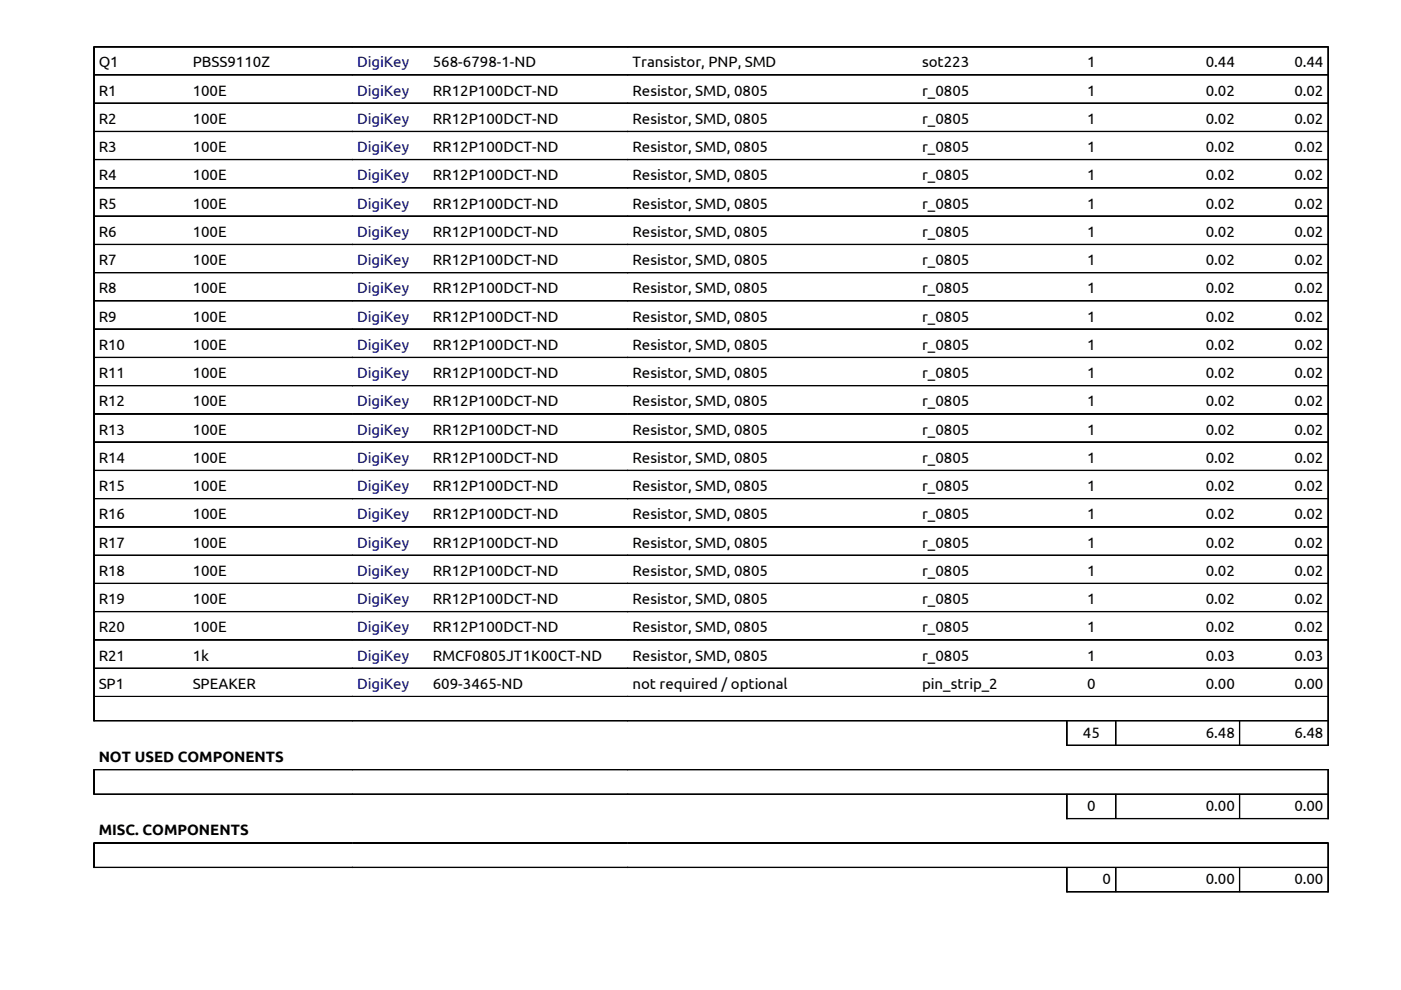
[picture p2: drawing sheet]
<svg xmlns="http://www.w3.org/2000/svg" width="297mm" height="210mm" viewBox="0 0 297 210" stroke-linecap="round" stroke-linejoin="round" font-family="sans-serif">
<defs><g id="words">
<g font-size="3.2">
<text x="20.9" y="14.3">Q1</text>
<text x="40.9" y="14.3">PBSS9110Z</text>
<text x="91.8" y="14.3">568-6798-1-ND</text>
<text x="134.1" y="14.3">Transistor, PNP, SMD</text>
<text x="195.5" y="14.3">sot223</text>
<text x="230.5" y="14.3">1</text>
<text x="255.7" y="14.3">0.44</text>
<text x="274.4" y="14.3">0.44</text>
<text x="20.9" y="20.3">R1</text>
<text x="40.9" y="20.3">100E</text>
<text x="91.8" y="20.3">RR12P100DCT-ND</text>
<text x="134.1" y="20.3">Resistor, SMD, 0805</text>
<text x="195.5" y="20.3">r_0805</text>
<text x="230.5" y="20.3">1</text>
<text x="255.7" y="20.3">0.02</text>
<text x="274.4" y="20.3">0.02</text>
<text x="20.9" y="26.2">R2</text>
<text x="40.9" y="26.2">100E</text>
<text x="91.8" y="26.2">RR12P100DCT-ND</text>
<text x="134.1" y="26.2">Resistor, SMD, 0805</text>
<text x="195.5" y="26.2">r_0805</text>
<text x="230.5" y="26.2">1</text>
<text x="255.7" y="26.2">0.02</text>
<text x="274.4" y="26.2">0.02</text>
<text x="20.9" y="32.2">R3</text>
<text x="40.9" y="32.2">100E</text>
<text x="91.8" y="32.2">RR12P100DCT-ND</text>
<text x="134.1" y="32.2">Resistor, SMD, 0805</text>
<text x="195.5" y="32.2">r_0805</text>
<text x="230.5" y="32.2">1</text>
<text x="255.7" y="32.2">0.02</text>
<text x="274.4" y="32.2">0.02</text>
<text x="20.9" y="38.2">R4</text>
<text x="40.9" y="38.2">100E</text>
<text x="91.8" y="38.2">RR12P100DCT-ND</text>
<text x="134.1" y="38.2">Resistor, SMD, 0805</text>
<text x="195.5" y="38.2">r_0805</text>
<text x="230.5" y="38.2">1</text>
<text x="255.7" y="38.2">0.02</text>
<text x="274.4" y="38.2">0.02</text>
<text x="20.9" y="44.2">R5</text>
<text x="40.9" y="44.2">100E</text>
<text x="91.8" y="44.2">RR12P100DCT-ND</text>
<text x="134.1" y="44.2">Resistor, SMD, 0805</text>
<text x="195.5" y="44.2">r_0805</text>
<text x="230.5" y="44.2">1</text>
<text x="255.7" y="44.2">0.02</text>
<text x="274.4" y="44.2">0.02</text>
<text x="20.9" y="50.2">R6</text>
<text x="40.9" y="50.2">100E</text>
<text x="91.8" y="50.2">RR12P100DCT-ND</text>
<text x="134.1" y="50.2">Resistor, SMD, 0805</text>
<text x="195.5" y="50.2">r_0805</text>
<text x="230.5" y="50.2">1</text>
<text x="255.7" y="50.2">0.02</text>
<text x="274.4" y="50.2">0.02</text>
<text x="20.9" y="56.2">R7</text>
<text x="40.9" y="56.2">100E</text>
<text x="91.8" y="56.2">RR12P100DCT-ND</text>
<text x="134.1" y="56.2">Resistor, SMD, 0805</text>
<text x="195.5" y="56.2">r_0805</text>
<text x="230.5" y="56.2">1</text>
<text x="255.7" y="56.2">0.02</text>
<text x="274.4" y="56.2">0.02</text>
<text x="20.9" y="62.2">R8</text>
<text x="40.9" y="62.2">100E</text>
<text x="91.8" y="62.2">RR12P100DCT-ND</text>
<text x="134.1" y="62.2">Resistor, SMD, 0805</text>
<text x="195.5" y="62.2">r_0805</text>
<text x="230.5" y="62.2">1</text>
<text x="255.7" y="62.2">0.02</text>
<text x="274.4" y="62.2">0.02</text>
<text x="20.9" y="68.2">R9</text>
<text x="40.9" y="68.2">100E</text>
<text x="91.8" y="68.2">RR12P100DCT-ND</text>
<text x="134.1" y="68.2">Resistor, SMD, 0805</text>
<text x="195.5" y="68.2">r_0805</text>
<text x="230.5" y="68.2">1</text>
<text x="255.7" y="68.2">0.02</text>
<text x="274.4" y="68.2">0.02</text>
<text x="20.9" y="74.2">R10</text>
<text x="40.9" y="74.2">100E</text>
<text x="91.8" y="74.2">RR12P100DCT-ND</text>
<text x="134.1" y="74.2">Resistor, SMD, 0805</text>
<text x="195.5" y="74.2">r_0805</text>
<text x="230.5" y="74.2">1</text>
<text x="255.7" y="74.2">0.02</text>
<text x="274.4" y="74.2">0.02</text>
<text x="20.9" y="80.2">R11</text>
<text x="40.9" y="80.2">100E</text>
<text x="91.8" y="80.2">RR12P100DCT-ND</text>
<text x="134.1" y="80.2">Resistor, SMD, 0805</text>
<text x="195.5" y="80.2">r_0805</text>
<text x="230.5" y="80.2">1</text>
<text x="255.7" y="80.2">0.02</text>
<text x="274.4" y="80.2">0.02</text>
<text x="20.9" y="86.1">R12</text>
<text x="40.9" y="86.1">100E</text>
<text x="91.8" y="86.1">RR12P100DCT-ND</text>
<text x="134.1" y="86.1">Resistor, SMD, 0805</text>
<text x="195.5" y="86.1">r_0805</text>
<text x="230.5" y="86.1">1</text>
<text x="255.7" y="86.1">0.02</text>
<text x="274.4" y="86.1">0.02</text>
<text x="20.9" y="92.1">R13</text>
<text x="40.9" y="92.1">100E</text>
<text x="91.8" y="92.1">RR12P100DCT-ND</text>
<text x="134.1" y="92.1">Resistor, SMD, 0805</text>
<text x="195.5" y="92.1">r_0805</text>
<text x="230.5" y="92.1">1</text>
<text x="255.7" y="92.1">0.02</text>
<text x="274.4" y="92.1">0.02</text>
<text x="20.9" y="98.1">R14</text>
<text x="40.9" y="98.1">100E</text>
<text x="91.8" y="98.1">RR12P100DCT-ND</text>
<text x="134.1" y="98.1">Resistor, SMD, 0805</text>
<text x="195.5" y="98.1">r_0805</text>
<text x="230.5" y="98.1">1</text>
<text x="255.7" y="98.1">0.02</text>
<text x="274.4" y="98.1">0.02</text>
<text x="20.9" y="104.1">R15</text>
<text x="40.9" y="104.1">100E</text>
<text x="91.8" y="104.1">RR12P100DCT-ND</text>
<text x="134.1" y="104.1">Resistor, SMD, 0805</text>
<text x="195.5" y="104.1">r_0805</text>
<text x="230.5" y="104.1">1</text>
<text x="255.7" y="104.1">0.02</text>
<text x="274.4" y="104.1">0.02</text>
<text x="20.9" y="110.1">R16</text>
<text x="40.9" y="110.1">100E</text>
<text x="91.8" y="110.1">RR12P100DCT-ND</text>
<text x="134.1" y="110.1">Resistor, SMD, 0805</text>
<text x="195.5" y="110.1">r_0805</text>
<text x="230.5" y="110.1">1</text>
<text x="255.7" y="110.1">0.02</text>
<text x="274.4" y="110.1">0.02</text>
<text x="20.9" y="116.1">R17</text>
<text x="40.9" y="116.1">100E</text>
<text x="91.8" y="116.1">RR12P100DCT-ND</text>
<text x="134.1" y="116.1">Resistor, SMD, 0805</text>
<text x="195.5" y="116.1">r_0805</text>
<text x="230.5" y="116.1">1</text>
<text x="255.7" y="116.1">0.02</text>
<text x="274.4" y="116.1">0.02</text>
<text x="20.9" y="122.1">R18</text>
<text x="40.9" y="122.1">100E</text>
<text x="91.8" y="122.1">RR12P100DCT-ND</text>
<text x="134.1" y="122.1">Resistor, SMD, 0805</text>
<text x="195.5" y="122.1">r_0805</text>
<text x="230.5" y="122.1">1</text>
<text x="255.7" y="122.1">0.02</text>
<text x="274.4" y="122.1">0.02</text>
<text x="20.9" y="128.1">R19</text>
<text x="40.9" y="128.1">100E</text>
<text x="91.8" y="128.1">RR12P100DCT-ND</text>
<text x="134.1" y="128.1">Resistor, SMD, 0805</text>
<text x="195.5" y="128.1">r_0805</text>
<text x="230.5" y="128.1">1</text>
<text x="255.7" y="128.1">0.02</text>
<text x="274.4" y="128.1">0.02</text>
<text x="20.9" y="134.1">R20</text>
<text x="40.9" y="134.1">100E</text>
<text x="91.8" y="134.1">RR12P100DCT-ND</text>
<text x="134.1" y="134.1">Resistor, SMD, 0805</text>
<text x="195.5" y="134.1">r_0805</text>
<text x="230.5" y="134.1">1</text>
<text x="255.7" y="134.1">0.02</text>
<text x="274.4" y="134.1">0.02</text>
<text x="20.9" y="140.1">R21</text>
<text x="40.9" y="140.1">1k</text>
<text x="91.8" y="140.1">RMCF0805JT1K00CT-ND</text>
<text x="134.1" y="140.1">Resistor, SMD, 0805</text>
<text x="195.5" y="140.1">r_0805</text>
<text x="230.5" y="140.1">1</text>
<text x="255.7" y="140.1">0.03</text>
<text x="274.4" y="140.1">0.03</text>
<text x="20.9" y="146.1">SP1</text>
<text x="40.9" y="146.1">SPEAKER</text>
<text x="91.8" y="146.1">609-3465-ND</text>
<text x="134.1" y="146.1">not required / optional</text>
<text x="195.5" y="146.1">pin_strip_2</text>
<text x="230.5" y="146.1">0</text>
<text x="255.7" y="146.1">0.00</text>
<text x="274.4" y="146.1">0.00</text>
<text x="20.9" y="161.5">NOT USED COMPONENTS</text>
<text x="229.6" y="156.4">45</text>
<text x="255.7" y="156.4">6.48</text>
<text x="274.4" y="156.4">6.48</text>
<text x="230.5" y="171.9">0</text>
<text x="255.7" y="171.9">0.00</text>
<text x="274.4" y="171.9">0.00</text>
<text x="20.9" y="177">MISC. COMPONENTS</text>
<text x="233.8" y="187.5">0</text>
<text x="255.7" y="187.5">0.00</text>
<text x="274.4" y="187.5">0.00</text>
</g>
<g font-size="3.2" fill="#000080">
<text x="75.7" y="14.3">DigiKey</text>
<text x="75.7" y="20.3">DigiKey</text>
<text x="75.7" y="26.2">DigiKey</text>
<text x="75.7" y="32.2">DigiKey</text>
<text x="75.7" y="38.2">DigiKey</text>
<text x="75.7" y="44.2">DigiKey</text>
<text x="75.7" y="50.2">DigiKey</text>
<text x="75.7" y="56.2">DigiKey</text>
<text x="75.7" y="62.2">DigiKey</text>
<text x="75.7" y="68.2">DigiKey</text>
<text x="75.7" y="74.2">DigiKey</text>
<text x="75.7" y="80.2">DigiKey</text>
<text x="75.7" y="86.1">DigiKey</text>
<text x="75.7" y="92.1">DigiKey</text>
<text x="75.7" y="98.1">DigiKey</text>
<text x="75.7" y="104.1">DigiKey</text>
<text x="75.7" y="110.1">DigiKey</text>
<text x="75.7" y="116.1">DigiKey</text>
<text x="75.7" y="122.1">DigiKey</text>
<text x="75.7" y="128.1">DigiKey</text>
<text x="75.7" y="134.1">DigiKey</text>
<text x="75.7" y="140.1">DigiKey</text>
<text x="75.7" y="146.1">DigiKey</text>
</g>
</g></defs>
<g fill="#000" stroke="#000" stroke-width=".21">
<path d="M19.9 9.9l54.8 .1z" fill-rule="evenodd"/>
<path d="M19.9 9.9l.1 143z" fill-rule="evenodd"/>
<path d="M20 15.8l54.7 .1z" fill-rule="evenodd"/>
<path d="M74.7 9.9l58.4 .1z" fill-rule="evenodd"/>
<path d="M74.7 15.8l58.4 .1z" fill-rule="evenodd"/>
<path d="M133.1 9.9l148.5 .1z" fill-rule="evenodd"/>
<path d="M133.1 15.8l148.5 .1z" fill-rule="evenodd"/>
<path d="M281.6 9.9v148.1z" fill-rule="evenodd"/>
<path d="M20 21.8l54.7 .1z" fill-rule="evenodd"/>
<path d="M20 27.8l54.7 .1z" fill-rule="evenodd"/>
<path d="M20 33.8l54.7 .1z" fill-rule="evenodd"/>
<path d="M20 39.8l54.7 .1z" fill-rule="evenodd"/>
<path d="M74.7 21.8l58.4 .1z" fill-rule="evenodd"/>
<path d="M74.7 27.8l58.4 .1z" fill-rule="evenodd"/>
<path d="M74.7 33.8l58.4 .1z" fill-rule="evenodd"/>
<path d="M74.7 39.8l58.4 .1z" fill-rule="evenodd"/>
<path d="M133.1 21.8l148.5 .1z" fill-rule="evenodd"/>
<path d="M133.1 27.8l148.5 .1z" fill-rule="evenodd"/>
<path d="M133.1 33.8l148.5 .1z" fill-rule="evenodd"/>
<path d="M133.1 39.8l148.5 .1z" fill-rule="evenodd"/>
<path d="M20 45.8l54.7 .1z" fill-rule="evenodd"/>
<path d="M20 51.8l54.7 .1z" fill-rule="evenodd"/>
<path d="M20 57.8l54.7 .1z" fill-rule="evenodd"/>
<path d="M74.7 45.8l58.4 .1z" fill-rule="evenodd"/>
<path d="M74.7 51.8l58.4 .1z" fill-rule="evenodd"/>
<path d="M74.7 57.8l58.4 .1z" fill-rule="evenodd"/>
<path d="M133.1 45.8l148.5 .1z" fill-rule="evenodd"/>
<path d="M133.1 51.8l148.5 .1z" fill-rule="evenodd"/>
<path d="M133.1 57.8l148.5 .1z" fill-rule="evenodd"/>
<path d="M20 63.7l54.7 .1z" fill-rule="evenodd"/>
<path d="M20 69.7l54.7 .1z" fill-rule="evenodd"/>
<path d="M20 75.7l54.7 .1z" fill-rule="evenodd"/>
<path d="M74.7 63.7l58.4 .1z" fill-rule="evenodd"/>
<path d="M74.7 69.7l58.4 .1z" fill-rule="evenodd"/>
<path d="M74.7 75.7l58.4 .1z" fill-rule="evenodd"/>
<path d="M133.1 63.7l148.5 .1z" fill-rule="evenodd"/>
<path d="M133.1 69.7l148.5 .1z" fill-rule="evenodd"/>
<path d="M133.1 75.7l148.5 .1z" fill-rule="evenodd"/>
<path d="M20 81.7l54.7 .1z" fill-rule="evenodd"/>
<path d="M20 87.7l54.7 .1z" fill-rule="evenodd"/>
<path d="M20 93.7l54.7 .1z" fill-rule="evenodd"/>
<path d="M20 99.7l54.7 .1z" fill-rule="evenodd"/>
<path d="M74.7 81.7l58.4 .1z" fill-rule="evenodd"/>
<path d="M74.7 87.7l58.4 .1z" fill-rule="evenodd"/>
<path d="M74.7 93.7l58.4 .1z" fill-rule="evenodd"/>
<path d="M74.7 99.7l58.4 .1z" fill-rule="evenodd"/>
<path d="M133.1 81.7l148.5 .1z" fill-rule="evenodd"/>
<path d="M133.1 87.7l148.5 .1z" fill-rule="evenodd"/>
<path d="M133.1 93.7l148.5 .1z" fill-rule="evenodd"/>
<path d="M133.1 99.7l148.5 .1z" fill-rule="evenodd"/>
<path d="M20 105.7l54.7 .1z" fill-rule="evenodd"/>
<path d="M20 111.7l54.7 .1z" fill-rule="evenodd"/>
<path d="M20 117.7l54.7 .1z" fill-rule="evenodd"/>
<path d="M74.7 105.7l58.4 .1z" fill-rule="evenodd"/>
<path d="M74.7 111.7l58.4 .1z" fill-rule="evenodd"/>
<path d="M74.7 117.7l58.4 .1z" fill-rule="evenodd"/>
<path d="M133.1 105.7l148.5 .1z" fill-rule="evenodd"/>
<path d="M133.1 111.7l148.5 .1z" fill-rule="evenodd"/>
<path d="M133.1 117.7l148.5 .1z" fill-rule="evenodd"/>
<path d="M20 123.6l54.7 .1z" fill-rule="evenodd"/>
<path d="M20 129.6l54.7 .1z" fill-rule="evenodd"/>
<path d="M20 135.6l54.7 .1z" fill-rule="evenodd"/>
<path d="M74.7 123.6l58.4 .1z" fill-rule="evenodd"/>
<path d="M74.7 129.6l58.4 .1z" fill-rule="evenodd"/>
<path d="M74.7 135.6l58.4 .1z" fill-rule="evenodd"/>
<path d="M133.1 123.6l148.5 .1z" fill-rule="evenodd"/>
<path d="M133.1 129.6l148.5 .1z" fill-rule="evenodd"/>
<path d="M133.1 135.6l148.5 .1z" fill-rule="evenodd"/>
<path d="M19.9 152.8l54.8 .1z" fill-rule="evenodd"/>
<path d="M20 141.6l54.7 .1z" fill-rule="evenodd"/>
<path d="M20 147.6l54.7 .1z" fill-rule="evenodd"/>
<path d="M74.7 141.6l58.4 .1z" fill-rule="evenodd"/>
<path d="M74.7 147.6l58.4 .1z" fill-rule="evenodd"/>
<path d="M74.7 152.8l58.4 .1z" fill-rule="evenodd"/>
<path d="M133.1 141.6l148.5 .1z" fill-rule="evenodd"/>
<path d="M133.1 147.6l148.5 .1z" fill-rule="evenodd"/>
<path d="M133.1 152.8l148.5 .1z" fill-rule="evenodd"/>
<path d="M226.2 158h55.4z" fill-rule="evenodd"/>
<path d="M226.2 152.9v5.1z" fill-rule="evenodd"/>
<path d="M236.5 152.9l.1 5.1z" fill-rule="evenodd"/>
<path d="M262.8 152.9l.1 5.1z" fill-rule="evenodd"/>
<path d="M19.9 163.2h54.8z" fill-rule="evenodd"/>
<path d="M19.9 168.3l54.8 .1z" fill-rule="evenodd"/>
<path d="M19.9 178.7l54.8 .1z" fill-rule="evenodd"/>
<path d="M19.9 163.2l.1 5.2z" fill-rule="evenodd"/>
<path d="M19.9 178.7l.1 5.2z" fill-rule="evenodd"/>
<path d="M74.7 163.2h58.4z" fill-rule="evenodd"/>
<path d="M74.7 168.3l58.4 .1z" fill-rule="evenodd"/>
<path d="M74.7 178.7l58.4 .1z" fill-rule="evenodd"/>
<path d="M133.1 163.2h148.5z" fill-rule="evenodd"/>
<path d="M133.1 168.3l148.5 .1z" fill-rule="evenodd"/>
<path d="M133.1 178.7l148.5 .1z" fill-rule="evenodd"/>
<path d="M226.2 173.5l55.4 .1z" fill-rule="evenodd"/>
<path d="M226.2 168.4v5.2z" fill-rule="evenodd"/>
<path d="M236.5 168.4l.1 5.1z" fill-rule="evenodd"/>
<path d="M262.8 168.4l.1 5.1z" fill-rule="evenodd"/>
<path d="M281.6 163.2v10.4z" fill-rule="evenodd"/>
<path d="M281.6 178.7v10.4z" fill-rule="evenodd"/>
<path d="M19.9 183.9h54.8z" fill-rule="evenodd"/>
<path d="M74.7 183.9h58.4z" fill-rule="evenodd"/>
<path d="M133.1 183.9h148.5z" fill-rule="evenodd"/>
<path d="M226.2 189.1h55.4z" fill-rule="evenodd"/>
<path d="M226.2 184v5.1z" fill-rule="evenodd"/>
<path d="M236.5 184l.1 5.1z" fill-rule="evenodd"/>
<path d="M262.8 184l.1 5.1z" fill-rule="evenodd"/>
</g>
<use href="#words"/>
</svg>
